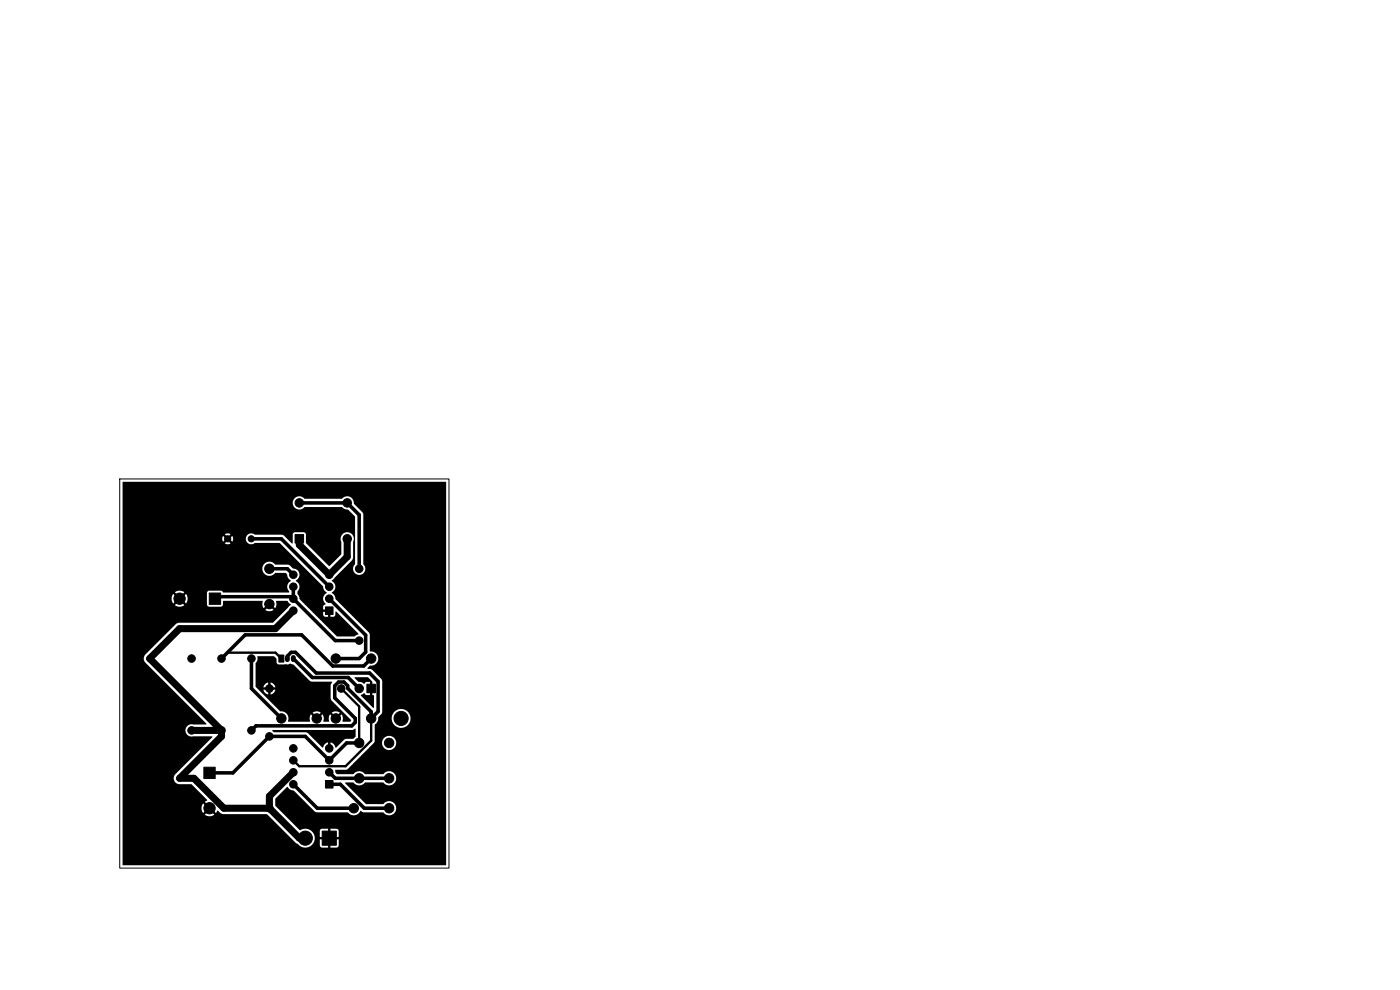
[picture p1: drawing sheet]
<svg xmlns="http://www.w3.org/2000/svg" width="297mm" height="210mm" viewBox="0 0 297 210" stroke-linecap="round" stroke-linejoin="round" font-family="sans-serif">
<path d="M25.4 101.6h69.8v82.6h-69.8z" fill="none" stroke="#000" stroke-width=".21"/>
<g fill="#000" stroke="#000" stroke-width=".21">
<path d="M62.6 113.4h1.8v1.8h-1.8zM44.4 125.8h2.4v2.4h-2.4zM69 128.7h1.7v1.6h-1.7zM59.2 138.9h1v1.6h-1zM77.8 145.2h1.8v1.7h-1.8zM43.3 162.8h2.3v2.4h-2.3zM69 165.6h1.7v1.6h-1.7zM68.3 176.3h3.1v3h-3.1z"/>
<circle cx="48.3" cy="114.3" r=".65"/>
<circle cx="53.3" cy="114.3" r=".65"/>
<circle cx="63.5" cy="106.7" r=".9"/>
<circle cx="73.7" cy="106.7" r=".9"/>
<circle cx="73.7" cy="114.3" r=".9"/>
<circle cx="38.1" cy="127" r="1.2"/>
<circle cx="40.6" cy="139.7" r=".8"/>
<circle cx="47" cy="139.7" r=".8"/>
<circle cx="53.3" cy="139.7" r=".8"/>
<circle cx="57.1" cy="120.6" r="1"/>
<circle cx="57.1" cy="128.1" r="1"/>
<circle cx="62.2" cy="124.5" r=".8"/>
<circle cx="62.2" cy="127" r=".8"/>
<circle cx="62.2" cy="129.5" r=".8"/>
<circle cx="62.2" cy="121.9" r=".8"/>
<circle cx="69.8" cy="124.5" r=".8"/>
<circle cx="69.8" cy="127" r=".8"/>
<circle cx="69.8" cy="121.9" r=".8"/>
<circle cx="71.2" cy="139.7" r="1"/>
<circle cx="76.2" cy="135.9" r=".8"/>
<circle cx="76.2" cy="120.6" r=".8"/>
<circle cx="78.7" cy="139.7" r="1"/>
<circle cx="40.6" cy="154.9" r=".8"/>
<circle cx="47" cy="154.9" r=".8"/>
<circle cx="53.3" cy="154.9" r=".8"/>
<circle cx="57.1" cy="156.2" r=".8"/>
<circle cx="57.1" cy="146" r=".8"/>
<circle cx="59.7" cy="152.4" r="1"/>
<circle cx="62.2" cy="158.7" r=".8"/>
<circle cx="67.2" cy="152.4" r="1"/>
<circle cx="69.8" cy="158.7" r=".8"/>
<circle cx="71.2" cy="152.4" r="1"/>
<circle cx="72.4" cy="146" r=".8"/>
<circle cx="76.2" cy="157.6" r="1"/>
<circle cx="76.2" cy="146" r=".9"/>
<circle cx="78.7" cy="152.4" r="1"/>
<circle cx="82.5" cy="157.6" r="1"/>
<circle cx="85.1" cy="152.4" r="1.5"/>
<circle cx="44.5" cy="171.4" r="1.2"/>
<circle cx="57.1" cy="171.4" r=".8"/>
<circle cx="62.2" cy="161.3" r=".8"/>
<circle cx="62.2" cy="163.8" r=".8"/>
<circle cx="62.2" cy="166.4" r=".8"/>
<circle cx="64.8" cy="177.8" r="1.5"/>
<circle cx="69.8" cy="163.8" r=".8"/>
<circle cx="69.8" cy="161.3" r=".8"/>
<circle cx="75" cy="171.4" r="1"/>
<circle cx="76.2" cy="165.1" r="1"/>
<circle cx="82.5" cy="165.1" r="1"/>
<circle cx="82.5" cy="171.4" r="1"/>
</g>
<path d="M61 139.5v.4M62.2 139.5v.4" fill="none" stroke="#000" stroke-width="1.1"/>
<g fill="none" stroke="#000" stroke-width=".75">
<path d="M53.3 114.3h6.4l10.1 10.2M63.5 106.7h10.2l2.5 2.5v11.5M45.6 127l.4-.4h15.8l9.3 9.3h5.1M47 139.7l5-5h12l6.6 6.6h6.6l1.5-1.6M53.3 139.7v6.4l6.4 6.3M57.1 120.7h3.9l1.2 1.2M61 139.7v-.5l.8-.8h.9l4.4 4.4h11.3l1.8 1.8v6.3l-1.5 1.5v-1.4l-4.9-5v-.5l-.8-.8h-1.2l-.8 .8v2.5l4.4 4.4v.8l-.8 .8h-20.3l-1 .9M62.2 124.5v2.5M62.2 139.7l4.1 4h7.6l2.3 2.4M69.8 127l7.8 7.7v3.6l-1.4 1.4h-5M76.2 157.6h-2.7l-3.7 3.7-5-5.1h-7.7l-7.7 7.7h-5M62.2 166.4l5.1 5.1h7.7"/>
<path d="M69.8 163.8l1.3 1.3h11.4M69.8 166.4h2.4l5.1 5.1h5.2"/>
</g>
<path d="M63.5 114.3v1.3l6.3 6.3 3.9-3.8v-3.8M62.2 129.5l-3.8 3.9h-20.3l-6.4 6.3 15.3 15.2M40.6 154.9h6.4M47 154.9v1.3l-8.9 8.9h3l6.4 6.4h9.6M57.1 171.5l6.4 6.3h1.3M62.2 163.8l-5.1 5.1v2.6" fill="none" stroke="#000" stroke-width="1.5"/>
<path d="M47 139.7l1.2-1.2h10.2l1.3 1.2M72.4 146.1l3.8 3.8v7.7M78.7 152.4v4.7l-5.4 5.4h-9.8l-1.3-1.2" fill="none" stroke="#000" stroke-width=".5"/>
<path d="M26 102.3h68.6v81.2h-68.5l-.1-43.8h4.5l.1 .4 .3 .5 12.9 12.9-.1 .2h-2.7a1.3 1.3 0 0 0-1.7 1.3 1.3 1.3 0 0 0 1.7 1.2h3.9l.2 .1-8 8-.2 .9 .3 .8 .6 .3 2.9 .1 3.2 3.2v.2l-.5 .3 .8 .8-.3 .3-.9-.7a1.69 1.69 0 0 0 .1 2l.8-.8 .3 .3-.8 .8a1.69 1.69 0 0 0 2.1 0l-.8-.8 .3-.3 .8 .8 .4-.6 .6 .6 .6 .2h9.2l6.4 6.2a2.26 2.26 0 0 0 3 .4h1.9l.3 .5h1.4v-1.3h.5v1.3l1.5-.1 .2-.3v-1.4h-1.2v-.4h1.2v-1.5l-.3-.3h-1.4v1.3h-.5v-1.3l-1.5 .1-.2 .3v1.4h1.2v.4h-1.2v1.3h-1.9a2.06 2.06 0 0 0 .3-2.8 2.06 2.06 0 0 0-2.7-.4l-5.2-5.2v-1.5l2.5-2.5 .2 .1a1.42 1.42 0 0 0 1.2 .7l4.7 4.6h6.8a1.62 1.62 0 0 0 2.7-.3l.7 .3h4.1a1.52 1.52 0 0 0 2.3 .2 1.52 1.52 0 0 0-.1-2.3 1.52 1.52 0 0 0-2.2 .4h-3.7l-4.4-4.5 .1-.1h1.6a1.63 1.63 0 0 0 2.6 0h3.8a1.52 1.52 0 0 0 2.3 .2 1.52 1.52 0 0 0-.1-2.3 1.52 1.52 0 0 0-2.2 .3h-3.9a1.58 1.58 0 0 0-2.5 0h-3.4l-.3-.3-.1-.5 2.5-.2 5.7-5.6h1.7l.1 .2a1.51 1.51 0 0 0 2.3 1 1.51 1.51 0 0 0-.2-2.5 1.51 1.51 0 0 0-2.2 1.3h-1.7l.2-.4 .1-3.5a1.5 1.5 0 0 0 .6-1.3h2.9v.3a2.01 2.01 0 0 0 3.2 1.3 2.01 2.01 0 0 0-.3-3.4 2.01 2.01 0 0 0-2.9 1.8h-2.9v-.3l.8-.7 .1-.4v-6.6l-.2-.4-1.9-1.9-1-.3 .5-.6a1.54 1.54 0 0 0 1.7-1.6 1.54 1.54 0 0 0-1.7-1.4v-3.5l-.2-.5-7.1-7.2a2 2 0 0 0-.8-1.3 1.38 1.38 0 0 0 .8-1.3 1.38 1.38 0 0 0-.8-1.2l4.4-4.5 .1-.5v-3.2a1.41 1.41 0 0 0-1.2-2.1 1.41 1.41 0 0 0-1.3 2.1v2.6l-2.6 2.5-4.9-4.9v-1.9l-.3-.3-2-.1-.4 .1-.1 .4v1.8l-.1 .1-2-1.8-5.9-.1a1.18 1.18 0 0 0-1.6 .1 1.18 1.18 0 0 0 0 1.6 1.18 1.18 0 0 0 1.6 .1h5.2l9.2 9.3a1.51 1.51 0 0 0 .8 1.2 1.44 1.44 0 0 0-.2 2.4l-.5 .4v.8h.9v.5h-.9l.1 .9 .9 .1v-.9h.5v.9h.7l.3-.2 .1-.8 .2-.1 4.6 4.7v.2l-.8 .4h-3.7l-7.9-7.9-.1-.5-.4-.6v-.5a1.43 1.43 0 0 0-.3-2.3 1.37 1.37 0 0 0 .7-1.6 1.37 1.37 0 0 0-1.4-1l-.7-.7-.3-.1h-2.7a1.53 1.53 0 0 0-2.2-.3 1.53 1.53 0 0 0 0 2.3 1.53 1.53 0 0 0 2.2-.3h2.1l.4 .4a1.51 1.51 0 0 0 .8 1.3 1.51 1.51 0 0 0-.3 2.4l-.2 .1h-13.8l-.5-.4h-2.5l-.5 .4v2.6l.4 .4 2.7-.1 .3-.3 .1-.8h8.2l.2 .1a1.49 1.49 0 0 0 .1 1.4l.8-.7 .3 .3-.7 .8a1.49 1.49 0 0 0 1.7 0l-.7-.8 .3-.3 .8 .7 .2-.6v-.9h2.3l.8 .7-3.8 3.9-20.2 .1-.4 .2-6.5 6.5-.3 .8h-4.5v-12.7h10.4l.3 1 .8-.8 .4 .4-.8 .8a1.69 1.69 0 0 0 2 0l-.8-.8 .4-.4 .8 .8a1.69 1.69 0 0 0 0-2l-.8 .8-.4-.4 .8-.8a1.69 1.69 0 0 0-2 0l.8 .8-.4 .4-.8-.8-.3 1h-10.4v-12.7h21.1l.2 .6 .6-.6 .4 .4-.6 .6 .3 .1 .9-.1-.6-.6 .4-.4 .6 .6a1.15 1.15 0 0 0 0-1.2l-.6 .6-.4-.4 .6-.6-.9-.1-.3 .1 .6 .6-.4 .4-.6-.6-.2 .6h-21.1v-7.6h36.1a1.44 1.44 0 0 0 1 1.3 1.44 1.44 0 0 0 1.6-.4h7.8l.6 .4 .7 .1 1.5 1.4v10.1a1.32 1.32 0 0 0-.1 1.9 1.32 1.32 0 0 0 2 0 1.32 1.32 0 0 0-.1-1.9v-10.6l-.2-.3-1.8-1.9a1.44 1.44 0 0 0-.9-1.4 1.44 1.44 0 0 0-1.7 .4h-7.9a1.41 1.41 0 0 0-1.6-.4 1.41 1.41 0 0 0-.9 1.3h-36.1zM54.6 139.2h3.5l.6 .6v.8l.2 .3 2.1 .1a1.16 1.16 0 0 1 1.3 0l3.7 3.6h4.4l-.3 .8 .1 3 4.3 4.4-.3 .3h-1.4l-.2-.1a1.49 1.49 0 0 0-.1-1.5l-.8 .8-.3-.4 .7-.7a1.48 1.48 0 0 0-1.7 0l.7 .7-.3 .4-.8-.8a1.85 1.85 0 0 0-.2 1.6h-1.1l-.1-.1a1.49 1.49 0 0 0-.2-1.5l-.7 .8-.4-.4 .8-.7a1.48 1.48 0 0 0-1.8 0l.8 .7-.4 .4-.7-.8a1.85 1.85 0 0 0-.2 1.6h-4.7a1.65 1.65 0 0 0-1.7-2.2l-5.1-5.1h2.5v.5h-.9v.2l.4 .5 .6 .3v-.9h.5v.9l.6-.3 .4-.5v-.2h-.9v-.5h.9l-.3-.6-.7-.4v.9h-.5v-.9l-.7 .4-.3 .6h-1.6l-.1-.1 .1-5.1a1.39 1.39 0 0 0 .3-1.3zM57.8 154.9h16.8l.8-.3v1.7l-.4 .4-1.9 .1-1.8 1.8h-.1a1.34 1.34 0 0 0-1.1-1.1v.9h-.5v-.9a1.57 1.57 0 0 0-1.1 1.1l-3.4-3.2-6.9-.1zM75.3 143.7h2.8l.9 .9v1.1h-.5v-1.1l-.8 .1-.5 .4-.4-.3-.8-.2-.7-.7zM76.6 147.4l.6-.4 .5 .4 .8 .1v-1.1h.5v1.1l.3 .1v2.5h-.2l-2.5-2.5z" fill="#000"/>
</svg>
